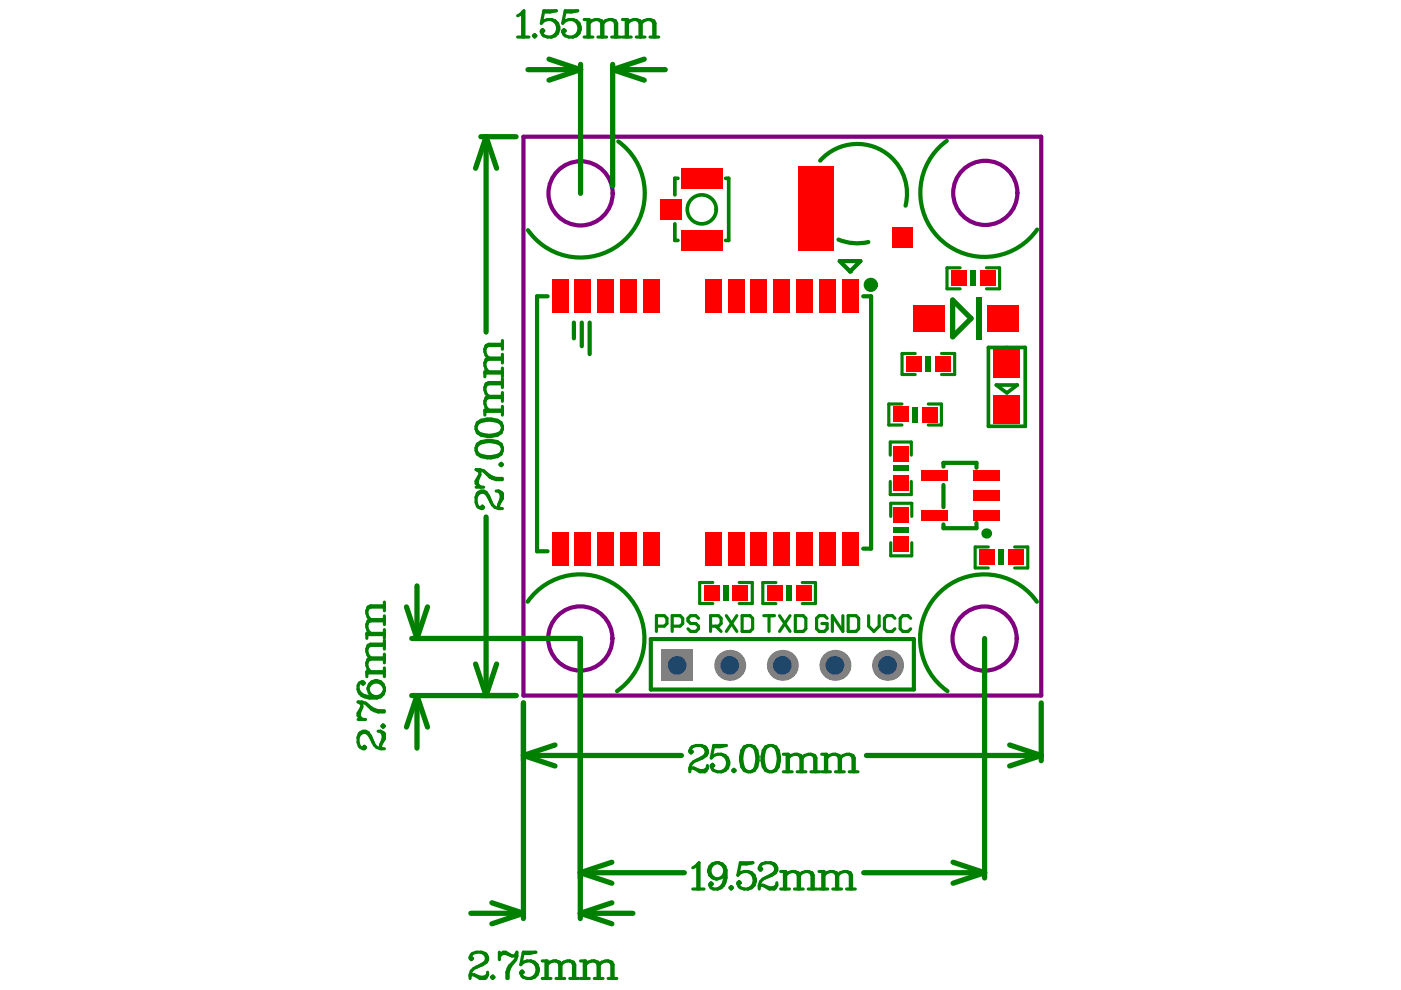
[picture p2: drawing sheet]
<svg xmlns="http://www.w3.org/2000/svg" width="297mm" height="210mm" viewBox="0 0 297 210" stroke-linecap="round" stroke-linejoin="round" font-family="sans-serif">
<g fill="none" stroke="#800080" stroke-width=".89">
<path d="M111 29h109.8v118.5h-109.8z"/>
<circle cx="123.1" cy="41" r="6.8"/>
<circle cx="208.9" cy="40.9" r="6.8"/>
<circle cx="123" cy="135.4" r="6.8"/>
<circle cx="208.8" cy="135.4" r="6.8"/>
</g>
<g fill="#800080">
<path d="M121.8 59.3h3.5v7h-3.5z" fill-rule="evenodd"/>
<path d="M149.2 124.1h3.3v3.3h-3.3z" fill-rule="evenodd"/>
<path d="M173.6 59.3h3.6v7h-3.6z" fill-rule="evenodd"/>
<path d="M201.7 57.3h3.3v3.4h-3.3z" fill-rule="evenodd"/>
<path d="M121.8 112.8h3.5v7.1h-3.5z" fill-rule="evenodd"/>
<path d="M173.6 112.8h3.6v7.1h-3.6z" fill-rule="evenodd"/>
<path d="M192.1 75.5h3.4v3.3h-3.4z" fill-rule="evenodd"/>
<path d="M189.4 113.6h3.4v3.4h-3.4z" fill-rule="evenodd"/>
<path d="M189.3 94.6h3.4v3.4h-3.4z" fill-rule="evenodd"/>
<path d="M189.3 86.2h3.4v3.3h-3.4z" fill-rule="evenodd"/>
<path d="M206.5 104h5.6v2.2h-5.6z" fill-rule="evenodd"/>
<path d="M117 59.3h3.5v7h-3.5z" fill-rule="evenodd"/>
<path d="M144.4 48.8h8.8v4.4h-8.8z" fill-rule="evenodd"/>
<path d="M126.7 59.3h3.5v7h-3.5z" fill-rule="evenodd"/>
<path d="M131.5 59.3h3.5v7h-3.5z" fill-rule="evenodd"/>
<path d="M136.3 59.3h3.5v7h-3.5z" fill-rule="evenodd"/>
<path d="M149.5 59.3h3.5v7h-3.5z" fill-rule="evenodd"/>
<path d="M144.4 35.6h8.8v4.4h-8.8z" fill-rule="evenodd"/>
<path d="M168.7 124.1h3.3v3.3h-3.3z" fill-rule="evenodd"/>
<path d="M162.6 124.1h3.4v3.3h-3.4z" fill-rule="evenodd"/>
<path d="M189.3 100.7h3.4v3.3h-3.4z" fill-rule="evenodd"/>
<path d="M189.4 107.5h3.4v3.4h-3.4z" fill-rule="evenodd"/>
<path d="M164 59.3h3.5v7h-3.5z" fill-rule="evenodd"/>
<path d="M168.8 59.3h3.5v7h-3.5z" fill-rule="evenodd"/>
<path d="M178.5 59.3h3.5v7h-3.5z" fill-rule="evenodd"/>
<path d="M207.6 116.5h3.3v3.4h-3.3z" fill-rule="evenodd"/>
<path d="M213.7 116.5h3.3v3.4h-3.3z" fill-rule="evenodd"/>
<path d="M210.7 83.8h5.6v6.1h-5.6z" fill-rule="evenodd"/>
<path d="M206.5 108.1h5.6v2.2h-5.6z" fill-rule="evenodd"/>
<path d="M206.5 99.7h5.6v2.3h-5.6z" fill-rule="evenodd"/>
<path d="M209.3 64.7h6.6v5.7h-6.6z" fill-rule="evenodd"/>
<path d="M207.8 57.3h3.3v3.4h-3.3z" fill-rule="evenodd"/>
<path d="M117 112.8h3.5v7.1h-3.5z" fill-rule="evenodd"/>
<path d="M136.3 112.8h3.5v7.1h-3.5z" fill-rule="evenodd"/>
<path d="M149.5 112.8h3.5v7.1h-3.5z" fill-rule="evenodd"/>
<path d="M126.7 112.8h3.5v7.1h-3.5z" fill-rule="evenodd"/>
<path d="M131.5 112.8h3.5v7.1h-3.5z" fill-rule="evenodd"/>
<path d="M139.9 42.2h4.6v4.4h-4.6z" fill-rule="evenodd"/>
<path d="M164 112.8h3.5v7.1h-3.5z" fill-rule="evenodd"/>
<path d="M168.8 112.8h3.5v7.1h-3.5z" fill-rule="evenodd"/>
<path d="M178.5 112.8h3.5v7.1h-3.5z" fill-rule="evenodd"/>
<path d="M169.3 35.1h7.4v18h-7.4z" fill-rule="evenodd"/>
<path d="M198.2 75.5h3.4v3.4h-3.4z" fill-rule="evenodd"/>
<path d="M210.7 74.1h5.6v6.1h-5.6z" fill-rule="evenodd"/>
<path d="M195.4 86.2h3.4v3.4h-3.4z" fill-rule="evenodd"/>
<path d="M155.3 124.1h3.3v3.3h-3.3z" fill-rule="evenodd"/>
<path d="M195.3 108.1h5.6v2.2h-5.6z" fill-rule="evenodd"/>
<path d="M195.3 99.7h5.6v2.3h-5.6z" fill-rule="evenodd"/>
<path d="M189.2 48.1h4.4v4.4h-4.4z" fill-rule="evenodd"/>
<path d="M193.7 64.7h6.6v5.7h-6.6z" fill-rule="evenodd"/>
<path d="M159.2 59.3h3.5v7h-3.5z" fill-rule="evenodd"/>
<path d="M154.3 59.3h3.5v7h-3.5z" fill-rule="evenodd"/>
<path d="M154.3 112.8h3.5v7.1h-3.5z" fill-rule="evenodd"/>
<path d="M159.2 112.8h3.5v7.1h-3.5z" fill-rule="evenodd"/>
</g>
<path d="M140.3 137.8h6.6v6.6h-6.6z" fill-rule="evenodd" fill="#808080"/>
<circle cx="143.6" cy="141.1" r="1.98" fill="#1f4769"/>
<circle cx="188.2" cy="141.1" r="3.3" fill="#808080"/>
<circle cx="188.2" cy="141.1" r="1.98" fill="#1f4769"/>
<circle cx="177" cy="141.1" r="3.3" fill="#808080"/>
<circle cx="177" cy="141.1" r="1.98" fill="#1f4769"/>
<circle cx="165.9" cy="141.1" r="3.3" fill="#808080"/>
<circle cx="165.9" cy="141.1" r="1.98" fill="#1f4769"/>
<circle cx="154.7" cy="141.1" r="3.3" fill="#808080"/>
<circle cx="154.7" cy="141.1" r="1.98" fill="#1f4769"/>
<g fill="#f00">
<path d="M121.8 59.3h3.5v7h-3.5z" fill-rule="evenodd"/>
<path d="M149.2 124.1h3.3v3.3h-3.3z" fill-rule="evenodd"/>
<path d="M173.6 59.3h3.6v7h-3.6z" fill-rule="evenodd"/>
<path d="M201.7 57.3h3.3v3.4h-3.3z" fill-rule="evenodd"/>
<path d="M121.8 112.8h3.5v7.1h-3.5z" fill-rule="evenodd"/>
<path d="M173.6 112.8h3.6v7.1h-3.6z" fill-rule="evenodd"/>
<path d="M192.1 75.5h3.4v3.3h-3.4z" fill-rule="evenodd"/>
<path d="M189.4 113.6h3.4v3.4h-3.4z" fill-rule="evenodd"/>
<path d="M189.3 94.6h3.4v3.4h-3.4z" fill-rule="evenodd"/>
<path d="M189.3 86.2h3.4v3.3h-3.4z" fill-rule="evenodd"/>
<path d="M206.5 104h5.6v2.2h-5.6z" fill-rule="evenodd"/>
<path d="M117 59.3h3.5v7h-3.5z" fill-rule="evenodd"/>
<path d="M144.4 48.8h8.8v4.4h-8.8z" fill-rule="evenodd"/>
<path d="M126.7 59.3h3.5v7h-3.5z" fill-rule="evenodd"/>
<path d="M131.5 59.3h3.5v7h-3.5z" fill-rule="evenodd"/>
<path d="M136.3 59.3h3.5v7h-3.5z" fill-rule="evenodd"/>
<path d="M149.5 59.3h3.5v7h-3.5z" fill-rule="evenodd"/>
<path d="M144.4 35.6h8.8v4.4h-8.8z" fill-rule="evenodd"/>
<path d="M168.7 124.1h3.3v3.3h-3.3z" fill-rule="evenodd"/>
<path d="M162.6 124.1h3.4v3.3h-3.4z" fill-rule="evenodd"/>
<path d="M189.3 100.7h3.4v3.3h-3.4z" fill-rule="evenodd"/>
<path d="M189.4 107.5h3.4v3.4h-3.4z" fill-rule="evenodd"/>
<path d="M164 59.3h3.5v7h-3.5z" fill-rule="evenodd"/>
<path d="M168.8 59.3h3.5v7h-3.5z" fill-rule="evenodd"/>
<path d="M178.5 59.3h3.5v7h-3.5z" fill-rule="evenodd"/>
<path d="M207.6 116.5h3.3v3.4h-3.3z" fill-rule="evenodd"/>
<path d="M213.7 116.5h3.3v3.4h-3.3z" fill-rule="evenodd"/>
<path d="M210.7 83.8h5.6v6.1h-5.6z" fill-rule="evenodd"/>
<path d="M206.5 108.1h5.6v2.2h-5.6z" fill-rule="evenodd"/>
<path d="M206.5 99.7h5.6v2.3h-5.6z" fill-rule="evenodd"/>
<path d="M209.3 64.7h6.6v5.7h-6.6z" fill-rule="evenodd"/>
<path d="M207.8 57.3h3.3v3.4h-3.3z" fill-rule="evenodd"/>
<path d="M117 112.8h3.5v7.1h-3.5z" fill-rule="evenodd"/>
<path d="M136.3 112.8h3.5v7.1h-3.5z" fill-rule="evenodd"/>
<path d="M149.5 112.8h3.5v7.1h-3.5z" fill-rule="evenodd"/>
<path d="M126.7 112.8h3.5v7.1h-3.5z" fill-rule="evenodd"/>
<path d="M131.5 112.8h3.5v7.1h-3.5z" fill-rule="evenodd"/>
<path d="M139.9 42.2h4.6v4.4h-4.6z" fill-rule="evenodd"/>
<path d="M164 112.8h3.5v7.1h-3.5z" fill-rule="evenodd"/>
<path d="M168.8 112.8h3.5v7.1h-3.5z" fill-rule="evenodd"/>
<path d="M178.5 112.8h3.5v7.1h-3.5z" fill-rule="evenodd"/>
<path d="M169.3 35.1h7.4v18h-7.4z" fill-rule="evenodd"/>
<path d="M198.2 75.5h3.4v3.4h-3.4z" fill-rule="evenodd"/>
<path d="M210.7 74.1h5.6v6.1h-5.6z" fill-rule="evenodd"/>
<path d="M195.4 86.2h3.4v3.4h-3.4z" fill-rule="evenodd"/>
<path d="M155.3 124.1h3.3v3.3h-3.3z" fill-rule="evenodd"/>
<path d="M195.3 108.1h5.6v2.2h-5.6z" fill-rule="evenodd"/>
<path d="M195.3 99.7h5.6v2.3h-5.6z" fill-rule="evenodd"/>
<path d="M189.2 48.1h4.4v4.4h-4.4z" fill-rule="evenodd"/>
<path d="M193.7 64.7h6.6v5.7h-6.6z" fill-rule="evenodd"/>
<path d="M159.2 59.3h3.5v7h-3.5z" fill-rule="evenodd"/>
<path d="M154.3 59.3h3.5v7h-3.5z" fill-rule="evenodd"/>
<path d="M154.3 112.8h3.5v7.1h-3.5z" fill-rule="evenodd"/>
<path d="M159.2 112.8h3.5v7.1h-3.5z" fill-rule="evenodd"/>
</g>
<path d="M86.2 128.7l2.2 6.7 2.2-6.7M117.7 158l-6.7 2.2 6.7 2.2" fill="none" stroke="#008000" stroke-width="1.1"/>
<path d="M113.9 62.8h2.2M121.7 68.4v3.3M123.3 68.4v5M113.9 116.9h2.2" fill="none" stroke="#008000" stroke-width=".89"/>
<path d="M143.1 37.8h.6M143.1 51h.6" fill="none" stroke="#008000" stroke-width=".78"/>
<path d="M148.3 123.5h2.8M156.7 123.5h2.8" fill="none" stroke="#008000" stroke-width=".67"/>
<circle cx="180.2" cy="57.6" r=".45" fill="#008000"/>
<g fill="none" stroke="#008000" stroke-width=".67">
<path d="M178 55.4h4.4l-2.2 2.2zM203.6 56.8h-2.8v4.4h2.8M209.1 56.8h2.8v4.4h-2.8M194 74.9h-2.7v4.5h2.7M199.6 74.9h2.8v4.5h-2.8M188.8 96.5v-2.8h4.4v2.8M191.2 85.7h-2.8v4.4h2.8M196.8 85.7h2.8v4.4h-2.8M188.8 102.1v2.8h4.4v-2.8M188.9 109.5v-2.8h4.4v2.8M188.9 115.1v2.8h4.4v-2.8M209.5 116h-2.7v4.4h2.7"/>
<path d="M215.1 116h2.8v4.4h-2.8M148.3 123.5v4.5h2.8M159.5 123.5v4.5h-2.8M164.5 123.5h-2.8v4.5h2.8M170.1 123.5h2.8v4.5h-2.8"/>
</g>
<path d="M178 55.4h4.4l-2.2 2.2zM113.9 62.8v54.1M125 68.4v6.7M183 62.8h1.7v53.5h-1.7M200 98.9v-.8h7v1.1M200 102.8v4.7M207 110.9v1.1h-7v-.8" fill="none" stroke="#008000" stroke-width=".89"/>
<g fill="none" stroke="#008000" stroke-width="1.1">
<path d="M111.9 14.8h11.2M116.4 12.5l6.7 2.3M123.1 13.7v27.3M123.1 14.8l-6.7 2.2M129.9 13.7v25.7M129.9 14.8l6.7 2.2M129.9 14.8h11.2M136.6 12.5l-6.7 2.3M101.9 29h7.5M103.1 29l2.2 6.7M103.1 29v41.4M103.1 29l-2.3 6.7"/>
<path d="M202 63.6l3.9 3.9-3.9 3.9zM103.1 109.6v37.9M87.3 135.4h35.7v59.4M88.4 124.2v11.2M208.8 135.4v50.8M87.3 147.5h22.1M88.4 147.5v11.1M88.4 147.5l2.2 6.7M88.4 147.5l-2.2 6.7M100.8 140.8l2.3 6.7M105.3 140.8l-2.2 6.7M111 149v45.8"/>
<path d="M214.1 158l6.7 2.2M220.8 149v12.3M111 160.2h33.5M183.7 160.2h37.1M220.8 160.2l-6.7 2.2M99.8 193.6h11.2M104.3 191.4l6.7 2.2M111 193.6l-6.7 2.3M123 193.6h11.2M123 193.6l6.7 2.3M123 185l6.7 2.3M123 185h22.1"/>
<path d="M129.7 191.4l-6.7 2.2M129.7 182.8l-6.7 2.2M183.1 185h25.7M202.1 182.8l6.7 2.2M208.8 185l-6.7 2.3"/>
</g>
<path d="M209.2 113.1h.1" fill="none" stroke="#008000" stroke-width="2.2"/>
<path d="M143.1 37.8v3.5M153.8 37.8h.7v13.2h-.7M143.1 47.5v3.5M209.6 73.7h7.8v16.7h-7.8zM211.2 81.6h4.5l-2.2 1.7z" fill="none" stroke="#008000" stroke-width=".78"/>
<path d="M138 135.5h55.8v10.7h-55.8z" fill="none" stroke="#008000" stroke-width=".88"/>
<g fill="#008000">
<path d="M166.7 124.1h1.2v3.3h-1.2z" fill-rule="evenodd"/>
<path d="M193.5 86.2h1.1v3.4h-1.1z" fill-rule="evenodd"/>
<path d="M196.3 75.5h1.1v3.4h-1.1z" fill-rule="evenodd"/>
<path d="M205.8 57.3h1.1v3.4h-1.1z" fill-rule="evenodd"/>
<path d="M211.8 116.5h1.1v3.4h-1.1z" fill-rule="evenodd"/>
<path d="M153.4 124.1h1.1v3.3h-1.1z" fill-rule="evenodd"/>
<path d="M189.4 111.7h3.4v1.1h-3.4z" fill-rule="evenodd"/>
<path d="M189.3 98.7h3.4v1.1h-3.4z" fill-rule="evenodd"/>
<path d="M207 63.1h1.2v8.9h-1.2z" fill-rule="evenodd"/>
</g>
<g fill="none" stroke="#008000" stroke-width=".67">
<path d="M109.7 3.3l.6-.2 .8-.8v5.6M109.7 7.9h2.4M110.8 2.6v5.3M113.1 7.6l.3-.3 .2 .3-.2 .3zM115 6.8l.3-.3-.3-.2-.2 .2v.3a1.63 1.63 0 0 0 2.1 1.1M115.3 2.6h1.3l1.4-.3h-2.7l-.5 2.6 .5-.5 .8-.3h.8M116.9 4.1a1.88 1.88 0 0 1 1.6 1.9 1.88 1.88 0 0 1-1.6 1.9M116.9 4.1a1.96 1.96 0 0 1 1.3 1.9 1.96 1.96 0 0 1-1.3 1.9M119.6 6.8l.2-.3-.2-.2-.3 .2v.3a1.63 1.63 0 0 0 2.1 1.1M119.8 2.6h1.4l1.3-.3h-2.7l-.5 2.6 .5-.5 .8-.3h.8M121.4 4.1a1.88 1.88 0 0 1 1.6 1.9 1.88 1.88 0 0 1-1.6 1.9M121.4 4.1a1.95 1.95 0 0 1 1.4 1.9 1.95 1.95 0 0 1-1.4 1.9"/>
<path d="M123.8 7.9h1.9M123.8 4.1h1.1v3.8M124.6 4.1v3.8M126.8 7.9h1.8M126.8 4.1l-1.4 .3-.5 .5M126.8 4.1l.8 .3 .2 .5M126.8 4.1l.5 .3 .3 .5v3M127.8 4.9v3M129.7 7.9h1.8M129.7 4.1l-1.3 .3-.6 .5M129.7 4.1l.8 .3 .3 .5v3M129.7 4.1l.5 .3 .3 .5v3"/>
<path d="M132 7.9h1.8M132 4.1h1v3.8M132.8 4.1v3.8M134.9 7.9h1.9M134.9 4.1l-1.3 .3-.6 .5M134.9 4.1l.8 .3 .3 .5M134.9 4.1l.5 .3 .3 .5v3M136 4.9v3M137.8 7.9h1.9M137.8 4.1l-1.3 .3-.5 .5M137.8 4.1l.8 .3 .3 .5v3M137.8 4.1l.5 .3 .3 .5v3"/>
<path d="M102.8 74.1l.3 1.3 .5 .5M102.8 77l.3 1.3 .5 .5M102.8 79.1h3.7M103.6 75.9l-.5 .3-.3 .8M103.6 75.9h2.9M106.5 72.2v1.9M106.5 75.1v1.9M106.5 78v1.9M106.5 78.8h-3.7v1.1M106.5 76.2h-2.9l-.5 .2-.3 .6M106.5 73h-2.9l-.5 .3-.3 .8M106.5 73.3h-2.9l-.5 .2-.3 .6"/>
<path d="M100.9 90.4v.6M100.9 95v.5M100.9 95.5l.3 .8a4.3 4.3 0 0 0 5.1 0l.2-.8M100.9 95l.3-.8a4.3 4.3 0 0 1 5.1 0l.2 .8M100.9 95.5l.3 .5a4.3 4.3 0 0 0 5.1 0l.2-.5M100.9 95l.3-.6a4.3 4.3 0 0 1 5.1 0l.2 .6M100.9 91l.3 .8a4.3 4.3 0 0 0 5.1 0l.2-.8M100.9 90.4l.3-.8a4.3 4.3 0 0 1 5.1 0l.2 .8M100.9 91l.3 .5a4.3 4.3 0 0 0 5.1 0l.2-.5M100.9 90.4l.3-.5a4.3 4.3 0 0 1 5.1 0l.2 .5M102.5 99.8l-.8-.2h-.8l.8 .5v.5M102.5 99.8a4.5 4.5 0 0 0 4 1.6"/>
<path d="M102.5 99.8a4 4 0 0 0 4 1.9M102.8 87.2h3.7M102.8 85.1l.3 1.3 .5 .5M102.8 82.2l.3 1.3 .5 .5M103.6 84l-.5 .3-.3 .8M103.6 84h2.9M106 98.5l.3-.3 .2 .3-.2 .3zM106.5 80.3v1.9M106.5 83.2v1.9M106.5 86.2v1.8M106.5 90.4v.6M106.5 95v.5"/>
<path d="M106.5 86.9h-3.7v1.1M106.5 84.3h-2.9l-.5 .3-.3 .5M106.5 81.1h-2.9l-.5 .3-.3 .8M106.5 81.4h-2.9l-.5 .2-.3 .6M100.9 105.4v1.1l.3 .8 .8 .5h.3l.2-.2-.2-.3-.3 .3M100.9 105.4a1.36 1.36 0 0 1 2.2-.8l1.3 2.4 .5 .6 .8 .2h.8M100.9 105.4l.3-.8a1.27 1.27 0 0 1 1.9-.2l.5 .8 .5 1.3M100.9 103.3h1.6M101.5 103l.5 .3M101.7 100.6l-.8 1.4v.5l.6 .5M101.7 100.6l-.5 1.4v.5l.3 .5M105.2 104.1h.5"/>
<path d="M105.7 107v.6l.3 .2M105.7 104.1l.6 .8v.8l-.6 1.3M105.7 104.1l.8 .5v1.1l-.8 1.3M77.8 129.5l.2 1.3 .6 .6M77.8 132.4l.2 1.4 .6 .5M77.8 137.6l.2 1.4 .6 .5M77.8 134.6h3.7M78.6 139.5l-.6 .3-.2 .8M78.6 139.5h2.9M78.6 131.4l-.6 .2-.2 .8M78.6 131.4h2.9M81.5 127.7v1.8"/>
<path d="M81.5 130.6v1.8M81.5 133.5v1.9M81.5 135.8v1.8M81.5 138.7v1.9M81.5 134.3h-3.7v1.1M81.5 139.8h-2.9l-.6 .2-.2 .6M81.5 136.6h-2.9l-.6 .2-.2 .8M81.5 136.8h-2.9l-.6 .3-.2 .5M81.5 131.6h-2.9l-.6 .3-.2 .5M81.5 128.5h-2.9l-.6 .2-.2 .8M81.5 128.7h-2.9l-.6 .3-.2 .5M139.2 132.8h1.6l.6-.6v-1.1l-.6-.6h-1.6v3.4"/>
<path d="M142.5 132.8h1.7l.6-.6v-1.1l-.6-.6h-1.7v3.4M148.1 131.1l-.6-.6h-1.1l-.5 .6v.5l.5 .6h1.1l.6 .6v.5l-.6 .6h-1.1l-.5-.6M150.7 132.8h1.6l.6-.6v-1.1l-.6-.6h-1.6v3.4M151.8 132.8l1.1 1.1M154 130.5l2.2 3.4M156.2 130.5l-2.2 3.4M157.3 130.5h1.7l.6 .6v2.2l-.6 .6h-1.7zM161.9 130.5h2.3M163 130.5v3.4M165.3 130.5l2.2 3.4M167.5 130.5l-2.2 3.4M168.6 130.5h1.7l.6 .6v2.2l-.6 .6h-1.7z"/>
<path d="M175.4 131.1l-.6-.6h-1.1l-.6 .6v2.2l.6 .6h1.1l.6-.6v-1.1h-1.2M178.7 130.5v3.4l-2.2-3.4v3.4M179.8 130.5h1.7l.6 .6v2.2l-.6 .6h-1.7zM184.2 130.5v2.3l1.1 1.1 1.1-1.1v-2.3M189.7 131.1l-.5-.6h-1.1l-.6 .6v2.2l.6 .6h1.1l.5-.6M193.1 131.1l-.6-.6h-1.1l-.5 .6v2.2l.5 .6h1.1l.6-.6M75.9 156.4v1l.3 .8 .8 .6h.2l.3-.3-.3-.3-.2 .3M75.9 156.4a1.36 1.36 0 0 1 2.1-.8l1.4 2.4 .5 .5 .8 .3h.8M75.9 156.4l.3-.8a1.27 1.27 0 0 1 1.8-.3l.6 .8 .5 1.3M75.9 152.5h1.6M75.9 146.1a2.33 2.33 0 0 0 2.4 1.9h1.6l.8-.3 .5-.5 .3-.8M75.9 146.1a2.52 2.52 0 0 0 2.4 1.6h1.6l.8-.2 .5-.6 .3-.5"/>
<path d="M76.5 152.3l.5 .2M76.7 144.8l.3 .3 .2-.3-.2-.2-.8 .2-.3 .6v.7M76.7 149.9l-.8 1.3v.5l.6 .6M76.7 149.9l-.5 1.3v.5l.3 .6M77.5 149.1l-.8-.3h-.8l.8 .6v.5M77.5 149.1a4.5 4.5 0 0 0 4 1.6M77.5 149.1a4 4 0 0 0 4 1.9M77.8 140.6l.2 1.3 .6 .5M77.8 142.7h3.7M78 145.9a1.78 1.78 0 0 1 1.8-1.3 1.78 1.78 0 0 1 1.7 1.3M78 145.9a1.73 1.73 0 0 1 1.8-1.6 1.73 1.73 0 0 1 1.7 1.6M78 145.9a1.73 1.73 0 0 0 1.6 1.8"/>
<path d="M80.2 155h.5M80.7 158v.5l.3 .3M80.7 155l.5 .8v.8l-.5 1.4M80.7 155l.8 .6v1l-.8 1.4M81 154l.2-.3 .3 .3-.3 .2zM81.5 141.6v1.9M81.5 145.9v.5M81.5 142.4h-3.7v1.1M148.6 158.1a1.36 1.36 0 0 1 .8 2.1l-2.3 1.3-.6 .5-.2 .8v.8M148.6 158.1h-1l-.8 .2-.5 .8v.3l.2 .3 .3-.3-.3-.3M148.6 158.1l.8 .2a1.27 1.27 0 0 1 .3 1.9l-.8 .5-1.3 .5M151.3 158.3h1.4l1.3-.2h-2.7l-.5 2.6 .5-.5 .8-.3h.8"/>
<path d="M152.9 159.9a1.88 1.88 0 0 1 1.6 1.9 1.88 1.88 0 0 1-1.6 1.8M152.9 159.9a1.96 1.96 0 0 1 1.4 1.9 1.96 1.96 0 0 1-1.4 1.8M158.6 158.1h.5M158.6 158.1l-.8 .2a4.3 4.3 0 0 0 0 5.1l.8 .2M158.6 158.1l-.5 .2a4.3 4.3 0 0 0 0 5.1l.5 .2M159.1 158.1l.8 .2a4.3 4.3 0 0 1 0 5.1l-.8 .2M159.1 158.1l.6 .2a4.3 4.3 0 0 1 0 5.1l-.6 .2M163.1 158.1h.6M163.1 158.1l-.8 .2a4.3 4.3 0 0 0 0 5.1l.8 .2M163.1 158.1l-.5 .2a4.3 4.3 0 0 0 0 5.1l.5 .2M163.7 158.1l.8 .2a4.3 4.3 0 0 1 0 5.1l-.8 .2M163.7 158.1l.5 .2a4.3 4.3 0 0 1 0 5.1l-.5 .2"/>
<path d="M166.1 159.9h1.1v3.7M166.9 159.9v3.7M169 159.9l-1.3 .3-.5 .5M169 159.9l.8 .3 .3 .5M169 159.9l.5 .3 .3 .5v2.9M171.9 159.9l-1.3 .3-.5 .5M171.9 159.9l.8 .3 .3 .5v2.9M171.9 159.9l.6 .3 .2 .5v2.9M174.2 159.9h1.1v3.7M175 159.9v3.7M177.1 159.9l-1.3 .3-.5 .5M177.1 159.9l.8 .3 .3 .5"/>
<path d="M177.1 159.9l.6 .3 .2 .5v2.9M180.1 159.9l-1.4 .3-.5 .5M180.1 159.9l.8 .3 .2 .5v2.9M180.1 159.9l.5 .3 .3 .5v2.9M147.1 162.8l1.3 .6h.8l.8-.6M147.1 162.8h-.6l-.2 .3M147.1 162.8l1.3 .8h1l.6-.8M150 162.3v.5M151.1 162.6l.2-.3-.2-.3-.3 .3v.3a1.63 1.63 0 0 0 2.1 1M155.3 163.4l.3-.3 .3 .3-.3 .2zM158.6 163.6h.5M163.1 163.6h.6"/>
<path d="M166.1 163.6h1.9M169 163.6h1.9M170.1 160.7v2.9M171.9 163.6h1.9M174.2 163.6h1.9M177.1 163.6h1.9M178.2 160.7v2.9M180.1 163.6h1.8M146.9 184l.5-.3 .8-.8v5.6M146.9 188.5h2.4M147.9 183.2v5.3M150.8 187.7l.2-.3-.2-.2-.3 .2 .3 .8 .5 .3h.8"/>
<path d="M151.8 182.9a1.73 1.73 0 0 0-1.6 1.7 1.73 1.73 0 0 0 1.6 1.8M151.8 182.9h.5M151.8 182.9a1.78 1.78 0 0 0-1.3 1.7 1.78 1.78 0 0 0 1.3 1.8M152.3 182.9l.8 .3 .6 .5a4.2 4.2 0 0 1-.8 4.5l-.8 .3M152.3 182.9l.6 .3 .5 .5a4.2 4.2 0 0 1-.8 4.5l-.5 .3M153.7 184.8a1.73 1.73 0 0 1-1.9 1.6M154.8 188.2l.2-.2 .3 .2-.3 .3zM156.7 187.4l.3-.2-.3-.3-.3 .3v.2a1.63 1.63 0 0 0 2.2 1.1M157 183.2h1.3l1.3-.3h-2.6l-.6 2.7 .6-.6 .8-.2h.8M158.6 184.8a1.88 1.88 0 0 1 1.6 1.8 1.88 1.88 0 0 1-1.6 1.9M158.6 184.8a1.95 1.95 0 0 1 1.3 1.8 1.95 1.95 0 0 1-1.3 1.9M161.8 187.7l1.3 .8h1.1l.5-.8"/>
<path d="M161.8 187.7h-.6l-.2 .3M161.8 187.7l1.3 .5h.8l.8-.5M163.4 182.9h-1.1l-.8 .3-.5 .8v.2l.2 .3 .3-.3-.3-.2M163.4 182.9a1.36 1.36 0 0 1 .8 2.1l-2.4 1.4-.6 .5-.2 .8v.8M163.4 182.9l.8 .3a1.27 1.27 0 0 1 .2 1.8l-.8 .6-1.3 .5M164.7 187.2v.5M165.5 188.5h1.9M165.5 184.8h1.1v3.7M166.3 184.8v3.7M168.4 188.5h1.9M168.4 184.8l-1.3 .2-.5 .6M168.4 184.8l.8 .2 .3 .6"/>
<path d="M168.4 184.8l.6 .2 .2 .6v2.9M169.5 185.6v2.9M171.4 188.5h1.8M171.4 184.8l-1.4 .2-.5 .6M171.4 184.8l.8 .2 .2 .6v2.9M171.4 184.8l.5 .2 .3 .6v2.9M173.6 188.5h1.9M173.6 184.8h1.1v3.7M174.4 184.8v3.7M176.6 188.5h1.8M176.6 184.8l-1.4 .2-.5 .6M176.6 184.8l.8 .2 .2 .6"/>
<path d="M176.6 184.8l.5 .2 .3 .6v2.9M177.6 185.6v2.9M179.5 188.5h1.8M179.5 184.8l-1.3 .2-.6 .6M179.5 184.8l.8 .2 .2 .6v2.9M179.5 184.8l.5 .2 .3 .6v2.9M100.5 206.7h-.6l-.2 .2M100.5 206.7l1.3 .5h.8l.8-.5M100.5 206.7l1.3 .8h1.1l.5-.8M102.1 201.9h-1.1l-.8 .3-.5 .7v.3l.2 .3 .3-.3-.3-.3M102.1 201.9a1.36 1.36 0 0 1 .8 2.1l-2.4 1.3-.6 .6-.2 .8v.8M102.1 201.9l.8 .3a1.27 1.27 0 0 1 .2 1.8l-.8 .5-1.3 .6"/>
<path d="M103.4 206.1v.6M104.2 207.2l.3-.3 .2 .3-.2 .3zM105.9 201.9v1.6M106.1 202.4l.6-.5h.5l1.3 .8M106.1 202.4l-.2 .5M106.1 202.4l.6-.2h.5l1.3 .5M108.5 202.7h.6l.5-.8v.8l-.3 .8M109.3 203.5a4.5 4.5 0 0 0-1.6 4M109.3 203.5a4 4 0 0 0-1.8 4M110.7 206.4l.2-.3-.2-.2-.3 .2v.3a1.63 1.63 0 0 0 2.1 1.1M110.9 202.2h1.4l1.3-.3h-2.7l-.5 2.6 .5-.5 .8-.3h.8M112.5 203.7a1.88 1.88 0 0 1 1.7 1.9 1.88 1.88 0 0 1-1.7 1.9"/>
<path d="M112.5 203.7a1.95 1.95 0 0 1 1.4 1.9 1.95 1.95 0 0 1-1.4 1.9M115 207.5h1.8M115 203.7h1v3.8M115.8 203.7v3.8M117.9 207.5h1.8M117.9 203.7l-1.3 .3-.6 .5M117.9 203.7l.8 .3 .2 .5M117.9 203.7l.5 .3 .3 .5v3M118.9 204.5v3M120.8 207.5h1.9M120.8 203.7l-1.3 .3-.6 .5M120.8 203.7l.8 .3 .3 .5v3"/>
<path d="M120.8 203.7l.5 .3 .3 .5v3M123.1 207.5h1.8M123.1 203.7h1v3.8M123.9 203.7v3.8M126 207.5h1.9M126 203.7l-1.3 .3-.6 .5M126 203.7l.8 .3 .3 .5M126 203.7l.5 .3 .3 .5v3M127.1 204.5v3M128.9 207.5h1.9M128.9 203.7l-1.3 .3-.5 .5M128.9 203.7l.8 .3 .3 .5v3"/>
<path d="M128.9 203.7l.6 .3 .2 .5v3"/>
</g>
<circle cx="184.6" cy="60.4" r=".67" fill="none" stroke="#008000" stroke-width="1.7"/>
<circle cx="148.8" cy="44.4" r="3.1" fill="none" stroke="#008000" stroke-width=".78"/>
<path d="M131.1 30a13.6 13.6 0 0 1 1.5 20.7 13.6 13.6 0 0 1-20.7-1.9M173.9 34.1a10.5 10.5 0 0 1 12.8-2.4 10.5 10.5 0 0 1 5.3 11.9M200.7 29.9a13.6 13.6 0 0 0-1.5 20.7 13.6 13.6 0 0 0 20.7-1.9M177.8 50.8a10.5 10.5 0 0 0 6.3 .5M111.9 127.6a13.6 13.6 0 0 1 20.7-1.9 13.6 13.6 0 0 1-1.8 20.8M219.8 127.6a13.6 13.6 0 0 0-20.7-1.8 13.6 13.6 0 0 0 1.8 20.7" fill="none" stroke="#008000" stroke-width=".89"/>
</svg>
